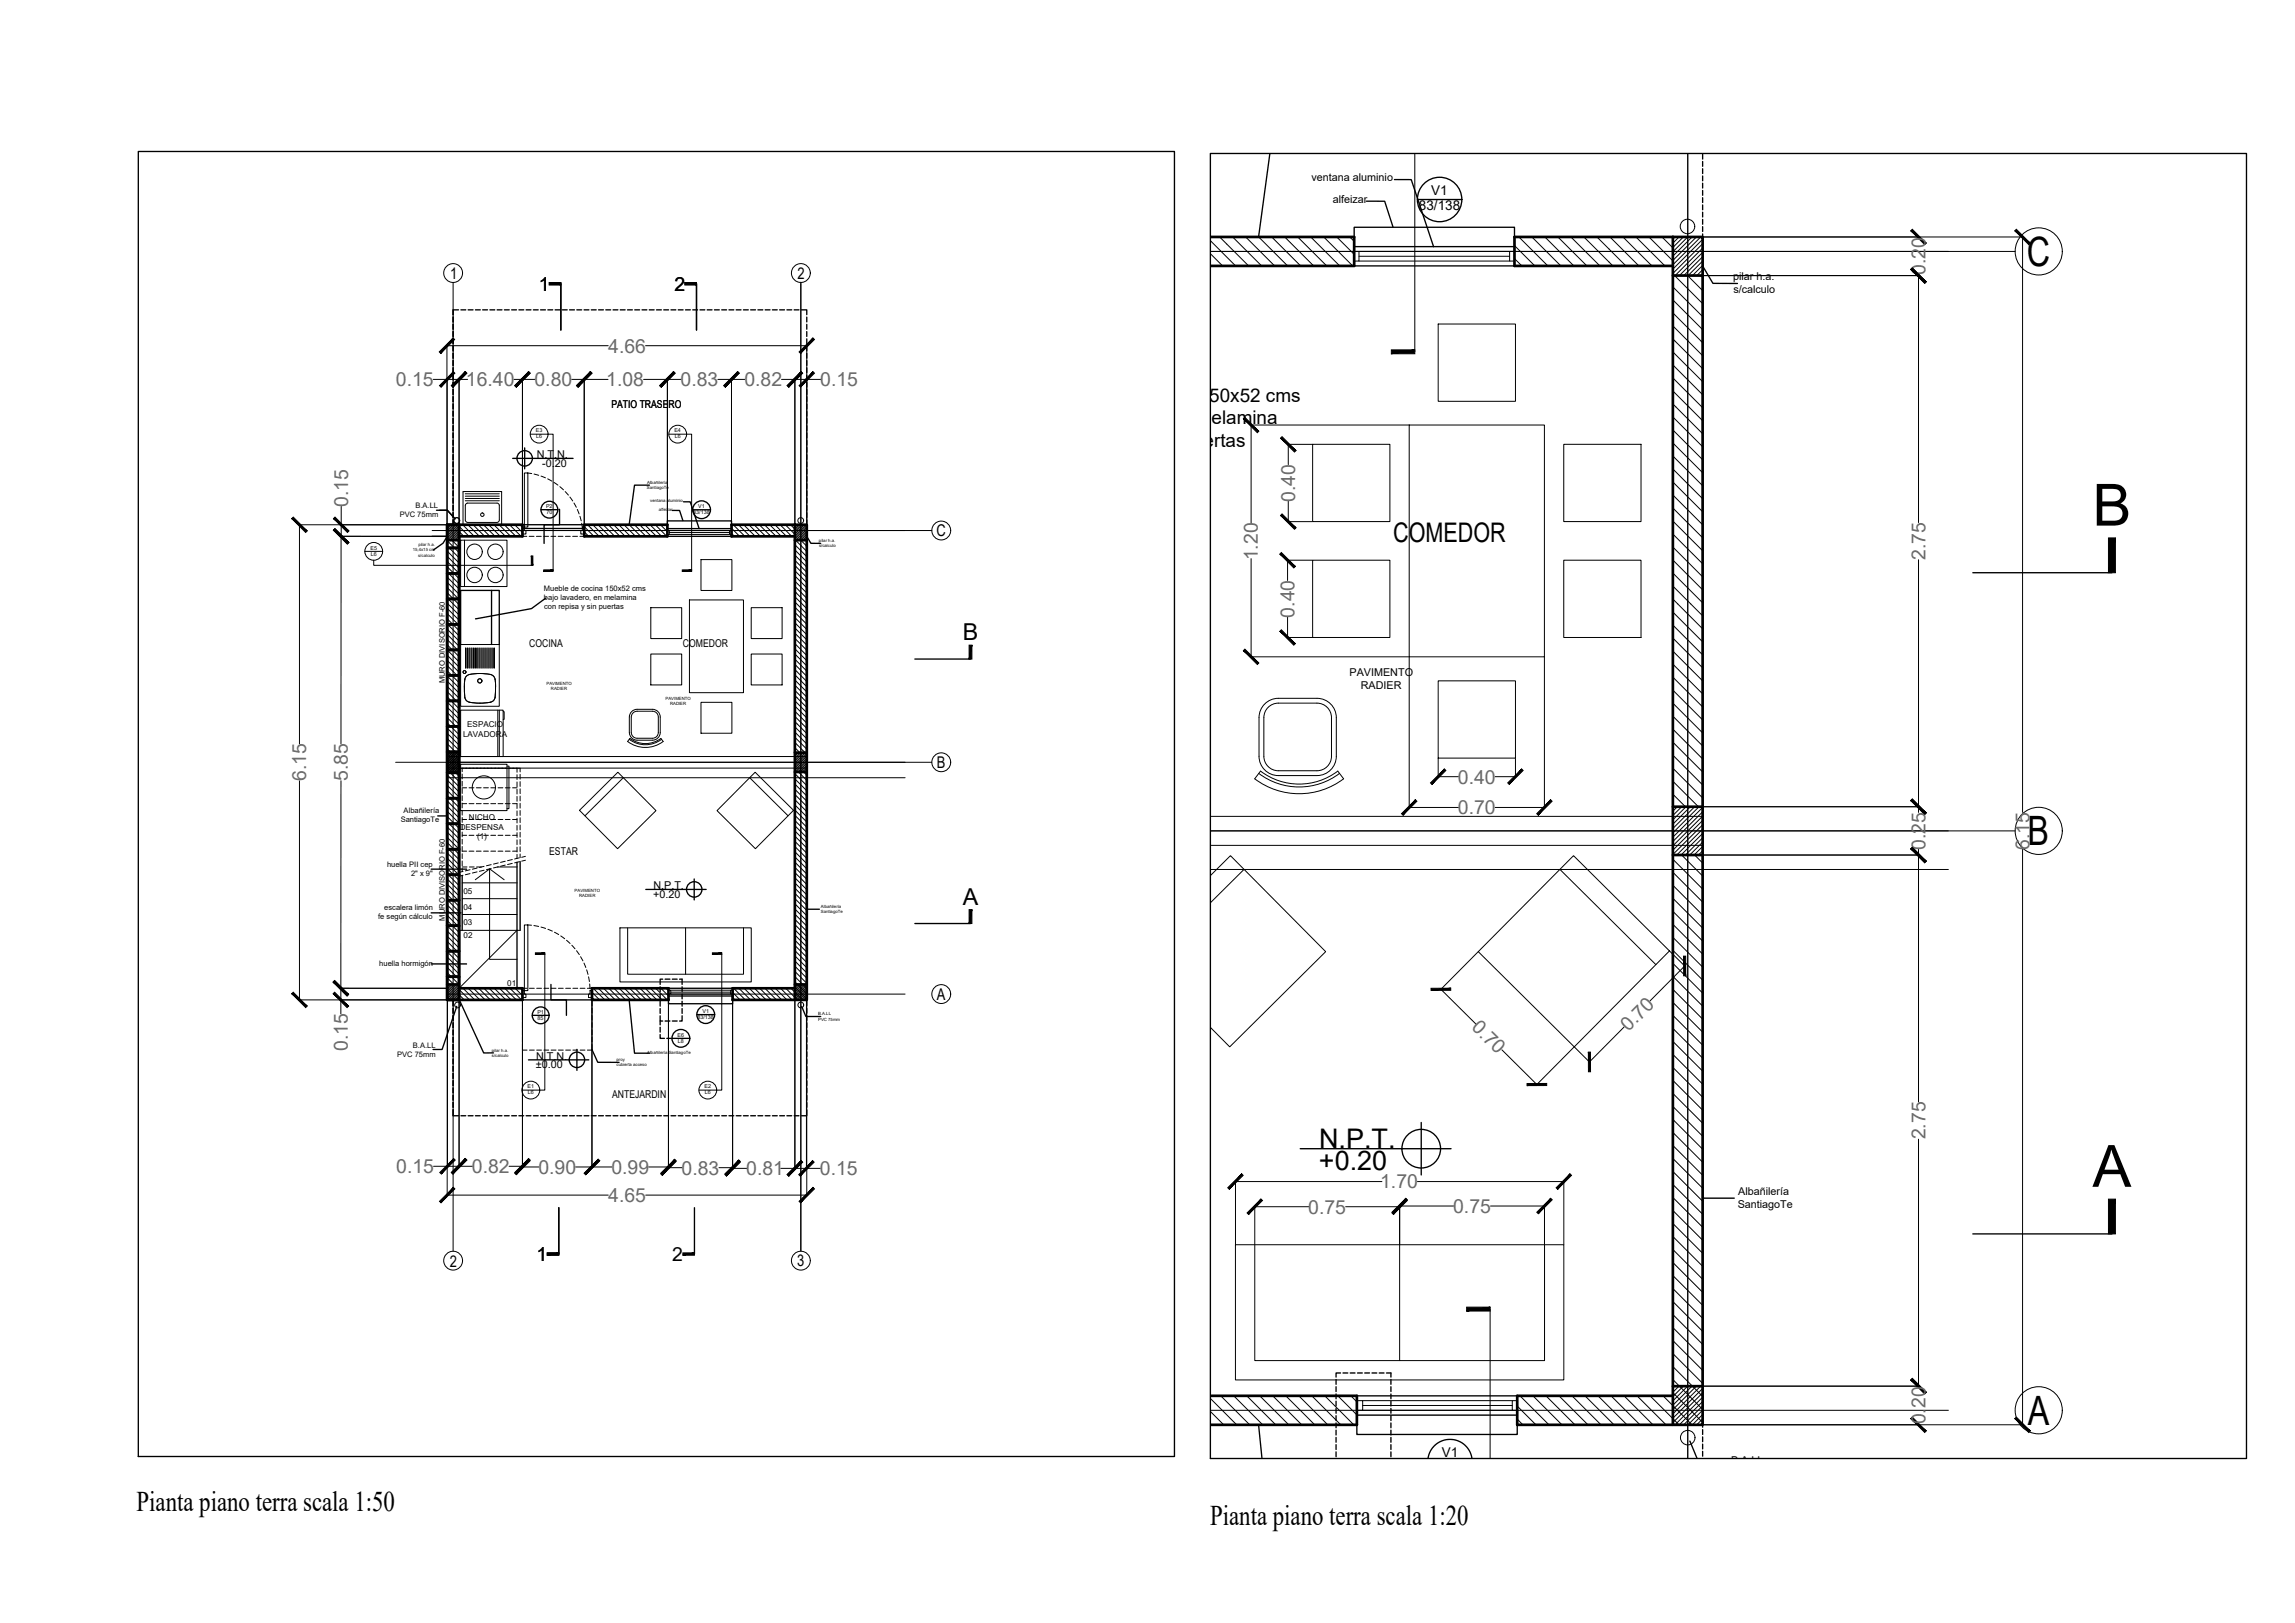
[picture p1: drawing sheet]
<svg xmlns="http://www.w3.org/2000/svg" width="594mm" height="420mm" viewBox="0 0 594 420" stroke-linecap="round" stroke-linejoin="round" font-family="sans-serif">
<defs><g id="words">
<g font-size="15.1">
<text x="541.7" y="136.1">B</text>
<text x="541.7" y="307.2">A</text>
</g>
<g font-size="10.5">
<text x="524.7" y="68.8">C</text>
<text x="524.9" y="218.8">B</text>
<text x="524.9" y="368.9">A</text>
</g>
<g font-size="7.4">
<text x="35.4" y="391.1">Pianta piano terra scala 1:50</text>
<text x="313.3" y="394.8">Pianta piano terra scala 1:20</text>
</g>
<g font-size="7">
<text x="360.6" y="140.4">COMEDOR</text>
<text x="341.5" y="297.2">N.P.T.</text>
<text x="341.4" y="302.9">+0.20</text>
</g>
<g font-size="6">
<text x="249.2" y="165.7">B</text>
<text x="249.2" y="234.2">A</text>
</g>
<g font-size="5" fill="#696969">
<text x="498.4" y="71.2" transform="rotate(-90 498.4 71.2)">0.20</text>
<text x="157.5" y="91.3">4.66</text>
<text x="102.5" y="100">0.15</text>
<text x="120.6" y="100">16.40</text>
<text x="138.4" y="100">0.80</text>
<text x="156.9" y="100">1.08</text>
<text x="176.2" y="100">0.83</text>
<text x="192.7" y="100">0.82</text>
<text x="212.3" y="100">0.15</text>
<text x="90.1" y="131.2" transform="rotate(-90 90.1 131.2)">0.15</text>
<text x="335.3" y="129.9" transform="rotate(-90 335.3 129.9)">0.40</text>
<text x="325.6" y="145.1" transform="rotate(-90 325.6 145.1)">1.20</text>
<text x="498.4" y="145" transform="rotate(-90 498.4 145)">2.75</text>
<text x="335.1" y="159.9" transform="rotate(-90 335.1 159.9)">0.40</text>
<text x="79.3" y="202.2" transform="rotate(-90 79.3 202.2)">6.15</text>
<text x="90" y="202.2" transform="rotate(-90 90 202.2)">5.85</text>
<text x="377.4" y="202.8">0.40</text>
<text x="377.4" y="210.8">0.70</text>
<text x="498.4" y="220" transform="rotate(-90 498.4 220)">0.25</text>
<text x="525.3" y="220" transform="rotate(-90 525.3 220)">6.15</text>
<text x="380.7" y="266.2" transform="rotate(45 380.7 266.2)">0.70</text>
<text x="421.6" y="267.2" transform="rotate(-45 421.6 267.2)">0.70</text>
<text x="90" y="272.1" transform="rotate(-90 90 272.1)">0.15</text>
<text x="498.4" y="295" transform="rotate(-90 498.4 295)">2.75</text>
<text x="102.6" y="303.7">0.15</text>
<text x="122.2" y="303.7">0.82</text>
<text x="139.4" y="303.9">0.90</text>
<text x="158.2" y="303.9">0.99</text>
<text x="176.5" y="304.1">0.83</text>
<text x="193.2" y="304.2">0.81</text>
<text x="212.2" y="304.2">0.15</text>
<text x="157.5" y="311.2">4.65</text>
<text x="357.3" y="307.7">1.70</text>
<text x="338.7" y="314.2">0.75</text>
<text x="376.2" y="314">0.75</text>
<text x="498.4" y="368.7" transform="rotate(-90 498.4 368.7)">0.20</text>
</g>
<g font-size="5">
<text x="139.4" y="75.2">1</text>
<text x="174.6" y="75.2">2</text>
<text x="138.9" y="326.4">1</text>
<text x="174" y="326.4">2</text>
</g>
<g font-size="4.9">
<text x="270.6" y="104">Mueble de cocina 150x52 cms</text>
<text x="270.7" y="109.8">bajo lavadero, en melamina</text>
<text x="270.8" y="115.7">con repisa y sin puertas</text>
</g>
<g font-size="4.2">
<text x="116.5" y="72.2">1</text>
<text x="206.4" y="72.2">2</text>
<text x="242.4" y="138.8">C</text>
<text x="242.5" y="198.8">B</text>
<text x="242.5" y="258.9">A</text>
<text x="116.4" y="327.9">2</text>
<text x="206.4" y="327.8">3</text>
</g>
<g font-size="3.5">
<text x="370.5" y="50.5">V1</text>
<text x="367.3" y="54.5">83/138</text>
<text x="373.2" y="377.3">V1</text>
</g>
<g font-size="2.8">
<text x="339.5" y="46.9">ventana aluminio</text>
<text x="345" y="52.6">alfeizar</text>
<text x="448.6" y="72.6">pilar h.a.</text>
<text x="448.7" y="75.9">s/calculo</text>
<text x="158.3" y="105.6">PATIO TRASERO</text>
<text x="138.9" y="118.6">N.T.N.</text>
<text x="140.4" y="120.9">-0.20</text>
<text x="137" y="167.5">COCINA</text>
<text x="176.8" y="167.5">COMEDOR</text>
<text x="349.3" y="175">PAVIMENTO</text>
<text x="352.2" y="178.3">RADIER</text>
<text x="142.2" y="221.4">ESTAR</text>
<text x="169.1" y="232.5">+0.20</text>
<text x="169.1" y="230.2">N.P.T.</text>
<text x="138.8" y="274.3">N.T.N.</text>
<text x="138.7" y="276.6">±0.00</text>
<text x="158.4" y="284.2">ANTEJARDIN</text>
<text x="449.9" y="309.4">Albañilería</text>
<text x="449.8" y="312.8">SantiagoTe</text>
<text x="448.1" y="378.9">B.A.LL</text>
</g>
<g font-size="2.1">
<text x="119.9" y="190.8">LAVADORA</text>
<text x="120.9" y="188.3">ESPACIO</text>
<text x="119" y="214.7">DESPENSA</text>
<text x="121.4" y="212.2">NICHO</text>
<text x="123.5" y="217.3">(1)</text>
<text x="120" y="231.4">05</text>
<text x="120" y="239.5">03</text>
<text x="120" y="235.5">04</text>
<text x="120" y="242.8">02</text>
<text x="131.3" y="255.3">01</text>
</g>
<g font-size="2">
<text x="107.5" y="131.6">B.A.LL</text>
<text x="103.5" y="134">PVC 75mm</text>
<text x="140.8" y="152.9">Mueble de cocina 150x52 cms</text>
<text x="140.8" y="155.2">bajo lavadero, en melamina</text>
<text x="140.9" y="157.6">con repisa y sin puertas</text>
<text x="115.2" y="176.9" transform="rotate(-90 115.2 176.9)">MURO DIVISORIO F-60</text>
<text x="103.7" y="212.9">SantiagoTe</text>
<text x="104.5" y="210.5">Albañilería</text>
<text x="100.2" y="224.5">huella PII cep</text>
<text x="106.4" y="226.9">2&quot; x 9&quot;</text>
<text x="97.9" y="238">fe según cálculo</text>
<text x="99.5" y="235.6">escalera limón</text>
<text x="115.2" y="238.3" transform="rotate(-90 115.2 238.3)">MURO DIVISORIO F-60</text>
<text x="98.2" y="250">huella hormigón</text>
<text x="102.8" y="273.6">PVC 75mm</text>
<text x="106.9" y="271.2">B.A.LL</text>
</g>
<g font-size="1.4">
<text x="138.7" y="112">E3</text>
<text x="138.8" y="113.5">L6</text>
<text x="174.6" y="112">E4</text>
<text x="174.6" y="113.5">L6</text>
<text x="141.3" y="131.5">P2</text>
<text x="180.7" y="131.5">V1</text>
<text x="141.4" y="133.1">70</text>
<text x="179.5" y="133.1">83/138</text>
<text x="95.9" y="142.3">E5</text>
<text x="96" y="143.9">L6</text>
<text x="139.1" y="262.4">P1</text>
<text x="139.2" y="264">85</text>
<text x="180.5" y="263.8">83/138</text>
<text x="181.8" y="262.2">V1</text>
<text x="175.4" y="268.4">E6</text>
<text x="175.5" y="269.9">L8</text>
<text x="136.6" y="281.8">E1</text>
<text x="182.4" y="281.8">E2</text>
<text x="136.6" y="283.3">L6</text>
<text x="182.4" y="283.3">L6</text>
</g>
<g font-size="1.1">
<text x="167.5" y="125.2">Albañilería</text>
<text x="167.5" y="126.5">SantiagoTe</text>
<text x="168.3" y="130.1">ventana aluminio</text>
<text x="170.5" y="132.3">alfeizar</text>
<text x="106.8" y="142.7">15,4x15 cm</text>
<text x="108.4" y="141.4">pilar h.a.</text>
<text x="212" y="140.3">pilar h.a.</text>
<text x="212" y="141.7">s/calculo</text>
<text x="108.2" y="144.1">s/calculo</text>
<text x="141.5" y="177.2">PAVIMENTO</text>
<text x="142.6" y="178.6">RADIER</text>
<text x="172.3" y="181.3">PAVIMENTO</text>
<text x="173.4" y="182.6">RADIER</text>
<text x="148.8" y="231">PAVIMENTO</text>
<text x="149.9" y="232.3">RADIER</text>
<text x="212.5" y="236.4">SantiagoTe</text>
<text x="212.5" y="235.1">Albañilería</text>
<text x="211.8" y="262.9">B.A.LL</text>
<text x="211.8" y="264.2">PVC 75mm</text>
<text x="127.3" y="272.4">pilar h.a.</text>
<text x="127.3" y="273.7">s/calculo</text>
<text x="159.6" y="274.7">proy</text>
<text x="167.5" y="272.9">Albañilería SantiagoTe</text>
<text x="159.6" y="276.1">cubierta acceso</text>
</g>
</g></defs>
<!-- layer: A-ANNO-SYMB -->
<g fill="none" stroke="#000" stroke-width=".26">
<path d="M436.9 39.7v337.9M117.3 73.1v250.8M207.3 73v250.8M313.3 65.1h208.3M111.9 137.3h129.3M102.4 197.3h138.8M115.8 198.8h93M115.8 195.8h93M115.8 201.3h118.5M313.3 215.1h208.3M313.3 218.8h127.4M313.3 211.3h127.4"/>
<path d="M313.3 225.1h191.1M115.8 257.3h118.5M313.3 365.1h191.1"/>
<circle cx="117.3" cy="70.7" r="2.44"/>
<circle cx="207.3" cy="70.7" r="2.44"/>
<circle cx="527.7" cy="65.1" r="6.1"/>
<circle cx="243.7" cy="137.3" r="2.44"/>
<circle cx="243.7" cy="197.3" r="2.44"/>
<circle cx="527.7" cy="215.1" r="6.1"/>
<circle cx="243.7" cy="257.3" r="2.44"/>
<circle cx="117.3" cy="326.4" r="2.44"/>
<circle cx="207.3" cy="326.4" r="2.44"/>
<circle cx="527.7" cy="365.1" r="6.1"/>
</g>
<!-- layer: A-WALL-FULL -->
<g fill="none" stroke="#000" stroke-width=".7">
<path d="M313.3 61.3h37.2v7.5h-37.2M433 61.3h7.7v307.6h-7.7zM433 61.3h-41v7.5h41M433 71.3h7.7M115.8 135.8h3v123.1h-3zM115.8 139.8h3M118.8 135.8h16.4v3h-16.4M151.2 135.8h21.6v3h-21.6zM205.8 135.8h3v123.1h-3zM205.8 135.8h-16.4v3h16.4M205.8 139.8h3M115.8 141.8h3"/>
<path d="M115.8 155h3M115.8 148.4h3M115.8 174.8h3M115.8 168.2h3M115.8 161.6h3M115.8 194.6h3M115.8 188h3M115.8 181.4h3M205.8 194.8h3M205.8 199.8h3M115.8 200h3M115.8 206.6h3"/>
<path d="M115.8 213.2h3M115.8 219.9h3M433 208.8h7.7M115.8 226.4h3M115.8 233h3M115.8 239.6h3M433 221.3h7.7M115.8 252.8h3M115.8 246.2h3M115.8 254.9h3M118.8 255.8h16.4v3.1h-16.4M153.2 255.8h19.8v3.1h-19.8z"/>
<path d="M205.8 255.8h-16.2v3.1h16.2M205.8 254.9h3M433 358.9h7.7M313.3 361.4h37.9v7.5h-37.9M433 361.4h-40.3v7.5h40.3"/>
</g>
<!-- layer: A-WALL-FULL-EXTR -->
<path d="M111.9 138.8h3.9" fill="none" stroke="#000" stroke-width=".35"/>
<!-- layer: A-FURN -->
<g fill="none" stroke="#000" stroke-width=".26">
<path d="M372.3 83.9h20v20h-20zM339.8 115h20v20h-20zM364.8 110h35v60h-35zM404.8 115h20v20h-20zM119.2 139.8h12v12h-12zM119.9 127.2l10 .1-.1 8.5h-9.9M120 127.2v8.6M120.2 139.8v12M120.4 128.4h8.9M120.4 127.8h8.9M120.4 129h8.9M120.4 129.6h8.9"/>
<path d="M120.6 130.4l.5-.2 7.8 .1 .4 .5-.1 4.1-.6 .3h-7.8l-.4-.6 .1-3.8zM168.5 157.3h8v8h-8zM178.5 155.3h14v24h-14zM181.5 144.9h8v8h-8zM194.5 157.3h8v8h-8zM339.8 145h20v20h-20zM404.8 145h20v20h-20zM119.2 166.8h10v16h-10zM120.6 167.7v5.3v-5.3M121.1 167.7v5.3v-5.3M121.6 167.7v5.3M122.1 167.7v5.3"/>
<path d="M122.7 167.7v5.3v-5.3M123.2 167.7v5.3v-5.3M123.7 167.7v5.3M124.2 167.7v5.3M124.8 167.7v5.3M125.3 167.7v5.3M125.8 167.7v5.3M126.3 167.7v5.3M126.8 167.7v5.3M127.4 167.7v5.3M127.9 167.7v5.3v-5.3M128.2 175.9v3.5a2.03 2.03 0 0 1-2.3 2.5l-1.1 .1a8.8 8.8 0 0 1-3.9-.5 3.1 3.1 0 0 1-.7-2.6v-1.1a4.2 4.2 0 0 1 .7-2.9 10.3 10.3 0 0 1 6.7 0l.6 1"/>
<path d="M168.5 169.3h8v8h-8zM194.5 169.3h8v8h-8zM372.3 176.3h20v20h-20zM119.2 197.8h12v12h-12zM119.2 183.8h11v12h-11zM128.9 183.8v12M129.3 183.8v12M130.2 184.2h.3v2h-.3M131.2 198.3h.5v11h-.5M181.5 181.8h8v8h-8zM195.5 199.9l9.9 9.9-9.9 9.9-9.9-9.9zM150 209.8l9.9-9.9 9.9 9.9-9.9 9.9z"/>
<path d="M161.3 201.3l-9.9 9.9M194.1 201.3l9.9 9.9M313.3 226.7l5.2-5.2 24.7 24.9-24.9 24.6-5-5M322 225.1l-8.7 8.6M403.8 225.1l24.8 24.6M407.3 221.5l24.9 24.7-24.7 24.8-24.8-24.6zM160.5 240.2h34v14h-34zM162.5 240.2v12h30v-12M177.5 240.2v12M319.8 322.2h85v35h-85zM324.8 322.2v30h75v-30M362.3 322.2v30"/>
<circle cx="436.8" cy="58.6" r="1.88"/>
<circle cx="118.2" cy="134.8" r=".75"/>
<circle cx="124.9" cy="133.2" r=".45"/>
<circle cx="207.3" cy="134.8" r=".75"/>
<circle cx="122.8" cy="142.8" r="2"/>
<circle cx="122.8" cy="148.8" r="2"/>
<circle cx="128.2" cy="142.8" r="2"/>
<circle cx="128.2" cy="148.8" r="2"/>
<circle cx="120.2" cy="174" r=".38"/>
<circle cx="124.2" cy="176.3" r=".55"/>
<circle cx="125.2" cy="203.8" r="3"/>
<circle cx="118.5" cy="260.2" r=".75"/>
<circle cx="207.3" cy="260.2" r=".75"/>
<circle cx="436.9" cy="372.2" r="1.88"/>
</g>
<!-- layer: A-FLOR-OVHD -->
<g fill="none" stroke="#000" stroke-width=".26">
<path d="M135.2 138.8h1.2M137 138.8h1.2M138.9 138.8h1.2M140.7 138.8h1.3M142.6 138.8h1.3M144.5 138.8h1.2M146.4 138.8h1.2M148.2 138.8h1.3M150.1 138.8h1.1M118.9 198.9h15.7v.9M119.6 198.9v.9M133.8 198.9v1"/>
<path d="M119.6 216.2h1.2M119.6 212.1h1.2M119.6 208.1h1.2M119.6 203.9h1.2M119.6 200.4v1.2M119.6 202.3v1.2M119.6 204.1v1.3M119.6 206v1.3M119.6 207.9v1.2M119.6 209.8v1.2M119.6 211.6v1.3M119.6 213.5v1.3"/>
<path d="M119.6 215.4v1.2M119.6 217.3v1.2M119.6 219.1v1.3M121.4 216.2h1.3M121.4 212.1h1.3M121.4 208.1h1.3M121.4 203.9h1.3M123.3 216.2h1.3M123.3 212.1h1.3M123.3 208.1h1.3M123.3 203.9h1.3M125.2 216.2h1.2"/>
<path d="M125.2 212.1h1.2M125.2 208.1h1.2M125.2 203.9h1.2M127 216.2h1.3M127 212.1h1.3M127 208.1h1.3M127 203.9h1.3M128.9 216.2h1.3M128.9 212.1h1.3M128.9 208.1h1.3M128.9 203.9h1.3M130.8 216.2h1.2"/>
<path d="M130.8 212.1h1.2M130.8 208.1h1.2M130.8 203.9h1.2M132.7 208.1h1.1v1.2M132.7 216.2h1.1M132.7 212.1h1.1M132.7 203.9h1.1M133.8 200.6v1.2M133.8 202.4v1.3M133.8 204.3v1.3M133.8 206.2v1.2M133.8 209.9v1.3"/>
<path d="M133.8 211.8v1.3M133.8 213.7v1.2M133.8 215.6v1.2M133.8 217.4v1.3M133.8 219.3v1.2M134.6 200.5v1.2M134.6 202.3v1.3M134.6 204.2v1.3M134.6 206.1v1.2M134.6 208v1.2M134.6 209.8v1.3M134.6 211.7v1.3"/>
<path d="M134.6 213.6v1.2M134.6 215.5v1.2M134.6 217.3v1.3M134.6 219.2v1.3M119.6 224.4h1.3M119.6 220.3h1.2M119.6 221v1.3M119.6 222.9v1.2M119.6 224.8v.9M119.9 226.6l-1 .2M119.9 225.6l-1 .2M121.4 220.3h1.3"/>
<path d="M121.5 224.4h1.3M121.7 226.2l-1.2 .3M121.7 225.2l-1.2 .2M123.3 220.3h1.3M123.4 224.4h1.2M123.5 225.7l-1.2 .3M123.5 224.7l-1.2 .3M125.2 220.3h1.2M125.3 225.3l-1.2 .3M125.3 224.3l-1.2 .3M127 220.3h1.3M127.1 224.8l-1.2 .3"/>
<path d="M127.1 223.8l-1.2 .3M128.9 220.3h1.3M129 224.4l-1.3 .3M129 223.4l-1.3 .3M130.8 224l-1.2 .3M130.8 223l-1.2 .2M130.8 220.3h1.2M132.6 223.5l-1.2 .3M132.6 222.5l-1.2 .3M132.7 220.3h1.1M133.8 221.2v1M134.4 223.1l-1.2 .3"/>
<path d="M134.4 222.1l-1.2 .3M134.6 221.1v.9M136 222.7l-1 .2M136 221.7l-1 .2M135.2 255.8h1.2M135.2 258.9v1.4M137.1 255.8h1.2M138.9 255.8h1.3M140.8 255.8h1.2M142.7 255.8h1.2M144.6 255.8h1.2M146.4 255.8h1.3"/>
<path d="M148.3 255.8h1.2M150.2 255.8h1.2M152 255.8h1.2M153.2 258.9v1.4M135.2 270.3v1.5h1.2M135.2 261v1.2M135.2 262.9v1.2M135.2 264.7v1.3M135.2 266.6v1.2M135.2 268.5v1.2M137.1 271.8h1.2M138.9 271.8h1.3"/>
<path d="M140.8 271.8h1.2M142.7 271.8h1.2M144.6 271.8h1.2M146.4 271.8h1.3M148.3 271.8h1.2M150.2 271.8h1.2M153.2 270.3v1.5h-1.2M153.2 261v1.2M153.2 262.9v1.2M153.2 264.7v1.3M153.2 266.6v1.2M153.2 268.5v1.2"/>
</g>
<!-- layer: A-FLOR-LEVL -->
<g fill="none" stroke="#000" stroke-width=".35">
<path d="M440.7 39.9v1.3M440.7 41.8v1.3M440.7 43.7v1.2M440.7 45.6v1.2M440.7 47.4v1.3M440.7 49.3v1.3M440.7 51.2v1.2M440.7 53.1v1.2M440.7 54.9v1.3M440.7 56.8v1.3M440.7 58.7v1.2M350.5 61.3v-2.5h41.5v2.5"/>
<path d="M350.5 68.8h41.5M350.5 63.8h41.5M440.7 60.6v.7M117.3 80.2v1.3v-1.3h1.4M117.3 82.1v1.2M117.3 84v1.2M117.3 85.8v1.3M117.3 87.7v1.3M117.3 89.6v1.2M117.3 91.5v1.2M117.3 93.3v1.3M117.3 95.2v1.3"/>
<path d="M117.3 97.1v1.2M117.3 99v1.2M119.3 80.2h1.3M121.2 80.2h1.2M123.1 80.2h1.2M124.9 80.2h1.3M126.8 80.2h1.3M128.7 80.2h1.2M130.6 80.2h1.2M132.4 80.2h1.3M134.3 80.2h1.3M136.2 80.2h1.2"/>
<path d="M138.1 80.2h1.2M139.9 80.2h1.3M141.8 80.2h1.3M143.7 80.2h1.2M145.6 80.2h1.2M147.4 80.2h1.3M149.3 80.2h1.3M151.2 80.2h1.2M153.1 80.2h1.2M154.9 80.2h1.3M156.8 80.2h1.3M158.7 80.2h1.2"/>
<path d="M160.6 80.2h1.2M162.4 80.2h1.3M164.3 80.2h1.3M166.2 80.2h1.2M168.1 80.2h1.2M169.9 80.2h1.3M171.8 80.2h1.3M173.7 80.2h1.2M175.6 80.2h1.2M177.4 80.2h1.3M179.3 80.2h1.3M181.2 80.2h1.2"/>
<path d="M183.1 80.2h1.2M184.9 80.2h1.3M186.8 80.2h1.3M188.7 80.2h1.2M190.6 80.2h1.2M192.4 80.2h1.3M194.3 80.2h1.3M196.2 80.2h1.2M198.1 80.2h1.2M199.9 80.2h1.3M201.8 80.2h1.3M203.7 80.2h1.2"/>
<path d="M205.6 80.2h1.2M207.4 80.2h1.4v1.3M208.8 82.1v1.2M208.8 84v1.2M208.8 85.8v1.3M208.8 87.7v1.3M208.8 89.6v1.2M208.8 91.5v1.2M208.8 93.3v1.3M208.8 95.2v1.3M208.8 97.1v1.2M208.8 99v1.2"/>
<path d="M117.3 100.8v1.3M117.3 102.7v1.3M117.3 104.6v1.2M117.3 106.5v1.2M117.3 108.3v1.3M117.3 110.2v1.3M117.3 112.1v1.2M117.3 114v1.2M117.3 115.8v1.3M117.3 117.7v1.3M117.3 119.6v1.2M208.8 100.8v1.3"/>
<path d="M208.8 102.7v1.3M208.8 104.6v1.2M208.8 106.5v1.2M208.8 108.3v1.3M208.8 110.2v1.3M208.8 112.1v1.2M208.8 114v1.2M208.8 115.8v1.3M208.8 117.7v1.3M208.8 119.6v1.2M115.7 135.8v3M117.3 121.5v1.2"/>
<path d="M117.3 123.3v1.3M117.3 125.2v1.3M117.3 127.1v1.2M117.3 129v1.2M117.3 130.8v1.3M117.3 132.7v1.3M117.3 134.6v1.2M135.2 135.8h16M135.2 136.8h16M172.8 135.8v-1h16.6v1M172.8 138.8h16.6M172.8 136.8h16.6"/>
<path d="M208.8 121.5v1.2M208.8 123.3v1.3M208.8 125.2v1.3M208.8 127.1v1.2M208.8 129v1.2M208.8 130.8v1.3M208.8 132.7v1.3M208.8 134.6v1.2M127.2 152.8v14M119.2 166.8v-14h10v14M119.6 226.6v14.2M133.8 223.2v32.6"/>
<path d="M134.6 223v17.8M115.7 255.8v3.1M117.3 258.9v1.5M135.2 258.9h18M173 258.9v.9h16.6v-.9M173 255.8h16.6M173 257.8h16.6M208.8 258.9v1.5M117.3 261v1.3M117.3 262.9v1.3M117.3 264.8v1.2M117.3 266.7v1.2"/>
<path d="M117.3 268.5v1.3M117.3 270.4v1.3M117.3 272.3v1.2M117.3 274.2v1.2M117.3 276v1.3M117.3 277.9v1.3M117.3 279.8v1.2M208.8 261v1.3M208.8 262.9v1.3M208.8 264.8v1.2M208.8 266.7v1.2M208.8 268.5v1.3"/>
<path d="M208.8 270.4v1.3M208.8 272.3v1.2M208.8 274.2v1.2M208.8 276v1.3M208.8 277.9v1.3M208.8 279.8v1.2M117.3 288.8v-1.5v1.5h1.4M117.3 281.7v1.2M117.3 283.5v1.3M117.3 285.4v1.3M119.3 288.8h1.3M121.2 288.8h1.2"/>
<path d="M123.1 288.8h1.2M124.9 288.8h1.3M126.8 288.8h1.3M128.7 288.8h1.2M130.6 288.8h1.2M132.4 288.8h1.3M134.3 288.8h1.3M136.2 288.8h1.2M138.1 288.8h1.2M139.9 288.8h1.3M141.8 288.8h1.3M143.7 288.8h1.2"/>
<path d="M145.6 288.8h1.2M147.4 288.8h1.3M149.3 288.8h1.3M151.2 288.8h1.2M153.1 288.8h1.2M154.9 288.8h1.3M156.8 288.8h1.3M158.7 288.8h1.2M160.6 288.8h1.2M162.4 288.8h1.3M164.3 288.8h1.3M166.2 288.8h1.2"/>
<path d="M168.1 288.8h1.2M169.9 288.8h1.3M171.8 288.8h1.3M173.7 288.8h1.2M175.6 288.8h1.2M177.4 288.8h1.3M179.3 288.8h1.3M181.2 288.8h1.2M183.1 288.8h1.2M184.9 288.8h1.3M186.8 288.8h1.3M188.7 288.8h1.2"/>
<path d="M190.6 288.8h1.2M192.4 288.8h1.3M194.3 288.8h1.3M196.2 288.8h1.2M198.1 288.8h1.2M199.9 288.8h1.3M201.8 288.8h1.3M203.7 288.8h1.2M205.6 288.8h1.2M208.8 287.3v1.5h-1.4M208.8 281.7v1.2M208.8 283.5v1.3"/>
<path d="M208.8 285.4v1.3M351.2 368.9v2.5h41.5v-2.5M351.2 361.4h41.5M351.2 366.3h41.5M440.7 368.9v.6M440.7 370.1v1.3M440.7 372v1.2M440.7 373.8v1.3M440.7 375.7v1.3"/>
</g>
<!-- layer: A-ANNO-NOTE -->
<g fill="none" stroke="#000" stroke-width=".35">
<path d="M366.9 51.7h11.5M145.2 73.4v12M180.3 73.4v12M132.7 118.7h15.6M135.8 115.9v5.5M140 131.9h4.4M144.8 131.8v4h-4v4.9M179.3 132h4.6M510.7 148.3h36M236.8 170.6h14.4M167.2 230.3h15.6M179.7 227.5v5.5"/>
<path d="M236.8 239.1h14.4M142.6 254.9v4h4v4M170.9 255.5v1.2M170.9 257.3v1.3M170.9 259.2v1.3M171.5 253.5h-.6v1.3M172.2 253.5h1.2M174 253.5h1.3M175.9 253.5h.7v1.3M176.6 255.5v1.2M176.6 257.3v1.3M176.6 259.2v1.3"/>
<path d="M136.8 274.4h15.6M137.8 262.9h4.3M149.3 271.7v5.4M170.9 263v1.3h.6M170.9 261.1v1.2M172.2 264.3h1.2M173.9 268.8h4.6M174 264.3h1.3M176.6 263v1.3h-.7M176.6 261.1v1.2M180.4 262.7h4.6M336.6 297.4h39"/>
<path d="M367.9 290.6v13.6M144.6 312.6v12M179.8 312.6v12M510.7 319.4h36M345.8 357.1v1.3M345.8 359v1.2M347 355.4h-1.2v1.1M347.6 355.4h1.3M349.5 355.4h1.3M351.4 355.4h1.2M353.3 355.4h1.2M355.1 355.4h1.3"/>
<path d="M357 355.4h1.3M358.9 355.4h1.2v1.1M360.1 357.1v1.3M360.1 359v1.2M345.8 360.9v1.2M345.8 362.7v1.3M345.8 364.6v1.3M345.8 366.5v1.2M345.8 368.4v1.2M345.8 370.2v1.3M345.8 372.1v1.3M345.8 374v1.2"/>
<path d="M345.8 375.9v1.2M360.1 360.9v1.2M360.1 362.7v1.3M360.1 364.6v1.3M360.1 366.5v1.2M360.1 368.4v1.2M360.1 370.2v1.3M360.1 372.1v1.3M360.1 374v1.2M360.1 375.9v1.2M369.7 377.6a5.7 5.7 0 0 1 5.6-5 5.7 5.7 0 0 1 5.7 5"/>
<circle cx="372.7" cy="51.6" r="5.8"/>
<circle cx="135.8" cy="118.7" r="2"/>
<circle cx="142.2" cy="131.9" r="2.18"/>
<circle cx="181.6" cy="132" r="2.3"/>
<circle cx="179.7" cy="230.2" r="2"/>
<circle cx="140" cy="262.8" r="2.18"/>
<circle cx="149.3" cy="274.4" r="2"/>
<circle cx="176.2" cy="268.8" r="2.3"/>
<circle cx="182.7" cy="262.7" r="2.3"/>
<circle cx="367.9" cy="297.4" r="5"/>
</g>
<g fill="#000" stroke="#000" stroke-width=".26">
<path d="M142.2 73.1h3v.6zM142.2 73.1v.6h3z"/>
<path d="M142.2 73.1h3v.6zM142.2 73.1v.6h3z"/>
<path d="M177.3 73.1h3v.6zM177.3 73.1v.6h3z"/>
<path d="M177.3 73.1h3v.6zM177.3 73.1v.6h3z"/>
<path d="M547.6 139.3v9h-1.8zM545.8 139.3v9l1.8-9z"/>
<path d="M251.6 167v3.6h-.7zM250.9 167v3.6l.7-3.6z"/>
<path d="M251.6 235.5v3.6h-.7zM250.9 235.5v3.6l.7-3.6z"/>
<path d="M547.6 310.4v9h-1.8zM545.8 310.4v9l1.8-9z"/>
<path d="M141.7 324.9h2.9v-.6zM141.7 324.3h2.9l-2.9 .6z"/>
<path d="M141.7 324.9h2.9v-.6zM141.7 324.3h2.9l-2.9 .6z"/>
<path d="M176.8 324.9h3v-.6zM176.8 324.3h3l-3 .6z"/>
</g>
<!-- layer: 0 -->
<g fill="none" stroke="#000" stroke-width=".35">
<path d="M328.7 39.7l-2.9 21.6M353.7 52.1h4.7l2.2 6.6M361 46.5h4.3l5.8 17.3M325.8 61.3h.1M371.1 63.8h.1M440.8 68.9l2.6 4.5h6.4M113 132.1h2.8l2 2.2-2-2.2h-2M115.8 138.8l-1.1 1.8-2.5 1.8M168.1 125.6h-3.9l-1.3 10.2M174 132.1h1.9l.9 2.7M176.9 129.9h1.8l2.3 6.9M208.9 138.9l1 1.8h2.5"/>
<path d="M141.3 154.8l-3.7 2.8-14.5 2.6M113.3 211.2h2.5M111.6 225h9.2M111.6 236.3h7.7M209 235.4h3.1M111.6 249.5h9.2M118.9 258.9l6.3 13.7h2.5M162.9 258.9l1.3 13.8h3.9M118.2 260.5l-3.8 11.2h-2.3M153.3 271.8l1.4 3.2h5.5M170.9 267.8v1h1.1M170.9 264.3v1"/>
<path d="M170.9 265.9v1.3M172.6 268.8h1.1M207.5 260.5l1.1 2.6h3.8M441.1 310.2h7.8M325.8 368.9l.9 8.7M437.4 373.1l1.9 4.5"/>
</g>
<!-- layer: A-WALL-PATT -->
<g fill="none" stroke="#000" stroke-width=".26">
<path d="M313.3 62.3l6.5 6.5M313.3 65.7l3.2 3.1M315.7 61.3l7.5 7.5M319.1 61.3l7.5 7.5M322.4 61.3l7.6 7.5M325.8 61.3l7.5 7.5M329.2 61.3l7.5 7.5M332.6 61.3l7.4 7.5M335.9 61.3l7.5 7.5M339.3 61.3l7.5 7.5M342.7 61.3l7.5 7.5M346 61.3l4.5 4.6"/>
<path d="M349.4 61.3l1.1 1.2M392 66.9l1.9 1.9M392 63.6l5.3 5.2M393.2 61.3l7.5 7.5M396.5 61.3l7.5 7.5M399.9 61.3l7.5 7.5M403.3 61.3l7.5 7.5M406.6 61.3l7.5 7.5M410 61.3l7.5 7.5M413.4 61.3l7.5 7.5M416.7 61.3l7.5 7.5M420.1 61.3l7.5 7.5"/>
<path d="M423.5 61.3l7.5 7.5M426.8 61.3l6.2 6.2M430.2 61.3l2.8 2.9M433 77.6l7.7 7.7M433 74.3l7.7 7.7M433.5 71.3l7.2 7.3M433.5 61.3l-.5 .5M434.6 61.3l-1.6 1.6M435.8 61.3l-2.8 2.8M436.8 71.3l3.9 3.9M436.9 61.3l-3.9 3.9M438 61.3l-5 5"/>
<path d="M439.1 61.3l-6.1 6.1M440.2 71.3l.5 .6M440.3 61.3l-7.3 7.3M440.7 62l-7.7 7.7M440.7 63.1l-7.7 7.7M440.7 64.2l-7.1 7.1M440.7 65.3l-6 6M440.7 66.5l-4.8 4.8M440.7 67.6l-3.7 3.7M440.7 68.7l-2.6 2.6M440.7 69.8l-1.5 1.5M440.7 71l-.4 .3"/>
<path d="M433 97.8l7.7 7.7M433 94.5l7.7 7.7M433 91.1l7.7 7.7M433 87.7l7.7 7.7M433 84.4l7.7 7.7M433 81l7.7 7.7M433 118.1l7.7 7.6M433 114.7l7.7 7.7M433 111.3l7.7 7.7M433 107.9l7.7 7.7M433 104.6l7.7 7.7M433 101.2l7.7 7.7"/>
<path d="M115.8 140l3 3M115.9 135.8l-.1 .2M116.4 135.8l-.6 .7M116.8 135.8l-1 1.1M117 139.8l1.8 1.9M117.3 135.8l-1.5 1.6M117.7 135.8l-1.9 2M118.2 135.8l-2.4 2.5M118.3 139.8l.5 .6M118.6 135.8l-2.8 2.9M118.8 136.1l-3 3.1M118.8 136.5l-3 3.1"/>
<path d="M118.8 137l-2.8 2.8M118.8 137.4l-2.4 2.4M118.8 137.9l-1.9 1.9M118.8 138.3l-1.5 1.5M118.8 138.8l-1 1M118.8 137.6l1.3 1.2M118.8 136.3l2.6 2.5M118.8 139.2l-.6 .6M118.8 139.7l-.1 .1M119.8 135.8l3 3M121.1 135.8l3 3M122.5 135.8l3 3"/>
<path d="M123.8 135.8l3 3M125.2 135.8l3 3M126.5 135.8l3 3M127.8 135.8l3 3M129.2 135.8l3 3M130.5 135.8l3 3M131.9 135.8l3 3M133.2 135.8l2 2.1M134.6 135.8l.6 .7M151.2 136.3l2.6 2.5M151.2 137.7l1.2 1.1M152.1 135.8l3 3"/>
<path d="M153.4 135.8l3 3M154.8 135.8l3 3M156.1 135.8l3 3M157.5 135.8l3 3M158.8 135.8l3 3M160.2 135.8l3 3M161.5 135.8l3 3M162.9 135.8l3 3M164.2 135.8l3 3M165.6 135.8l3 3M166.9 135.8l3 3M168.3 135.8l3 3"/>
<path d="M169.6 135.8l3 3M170.9 135.8l1.9 1.9M172.3 135.8l.5 .5M189.4 138.1l.7 .7M189.4 136.7l2.1 2.1M189.8 135.8l3 3M191.2 135.8l3 3M192.5 135.8l3 3M193.9 135.8l3 3M195.2 135.8l3 3M196.6 135.8l2.9 3M197.9 135.8l3 3"/>
<path d="M199.2 135.8l3 3M200.6 135.8l3 3M201.9 135.8l3 3M203.3 135.8l2.5 2.5 2.4-2.5M204.6 135.8l1.2 1.2M205.9 139.8l2.9 3M205.9 135.8l-.1 .2M206.4 135.8l-.6 .7M206.8 135.8l-1 1.1M207.3 139.8l1.5 1.6M207.3 135.8l-1.5 1.6M207.7 135.8l-1.9 2"/>
<path d="M208.6 139.8l.2 .3M208.6 135.8l-2.8 2.9M208.8 136.1l-3 3.1M208.8 136.5l-3 3.1M208.8 137l-2.8 2.8M208.8 137.4l-2.4 2.4M208.8 137.9l-1.9 1.9M208.8 138.3l-1.5 1.5M208.8 138.8l-1 1M208.8 139.2l-.6 .6M208.8 139.7l-.1 .1M433 138.3l7.7 7.6"/>
<path d="M433 134.9l7.7 7.7M433 131.5l7.7 7.7M433 128.1l7.7 7.8M433 124.8l7.7 7.7M433 121.4l7.7 7.7M115.8 158.8l3 3.1M115.8 154.8l3 3.1M115.8 153.4l3 3.1M115.8 152.1l3 3.1M115.8 148.1l3 3M115.8 146.7l3 3.1M115.8 141.3l3 3.1"/>
<path d="M115.8 157.5l3 3.1M115.8 156.1l3 3.1M115.8 150.8l3 3M115.8 149.4l3 3.1M115.8 145.4l3 3M115.8 144l3 3.1M115.8 142.7l3 3M205.8 159.9l3 3.1M205.8 158.5l3 3.1M205.8 157.2l3 3.1M205.8 155.8l3 3.1M205.8 154.5l3 3.1"/>
<path d="M205.8 153.1l3 3.1M205.8 151.8l3 3.1M205.8 150.4l3 3.1M205.8 149.1l3 3.1M205.8 147.7l3 3.1M205.8 146.4l3 3.1M205.8 145.1l3 3M205.8 143.7l3 3.1M205.8 142.4l3 3M205.8 141l3 3.1M433 141.6l7.7 7.7M433 158.5l7.7 7.7"/>
<path d="M433 155.1l7.7 7.7M433 151.7l7.7 7.7M433 148.4l7.7 7.7M433 145l7.7 7.7M115.8 179l3 3.1M115.8 173.7l3 3M115.8 172.3l3 3.1M115.8 166.9l3 3.1M115.8 165.6l3 3M115.8 161.5l3 3.1M115.8 160.2l3 3.1M115.8 177.7l3 3.1"/>
<path d="M115.8 176.3l3 3.1M115.8 175l3 3.1M115.8 171l3 3M115.8 169.6l3 3.1M115.8 168.3l3 3M115.8 164.2l3 3.1M115.8 162.9l3 3.1M205.8 168l3 3M205.8 166.6l3 3.1M205.8 165.3l3 3M205.8 163.9l3 3.1M205.8 162.6l3 3"/>
<path d="M205.8 161.2l3 3.1M205.8 178.7l3 3.1M205.8 177.4l3 3.1M205.8 176l3 3.1M205.8 174.7l3 3.1M205.8 173.3l3 3.1M205.8 172l3 3.1M205.8 170.6l3 3.1M205.8 169.3l3 3.1M433 178.7l7.7 7.7M433 175.3l7.7 7.7M433 171.9l7.7 7.7"/>
<path d="M433 168.6l7.7 7.7M433 165.2l7.7 7.7M433 161.8l7.7 7.7M115.8 187.1l3 3.1M115.8 185.8l3 3.1M115.8 180.4l3 3.1M115.8 193.9l.8 .7M115.8 192.5l2.1 2.1M115.8 191.2l3 3M115.8 189.8l3 3.1M115.8 188.5l3 3.1M115.8 184.4l3 3.1"/>
<path d="M115.8 183.1l3 3.1M115.8 181.7l3 3.1M116 194.6l-.2 .3M116.4 194.6l-.6 .7M116.9 194.6l-1.1 1.2M117.3 194.6l-1.5 1.6M117.8 194.6l-2 2.1M118.2 194.6l-2.4 2.5M118.7 194.6l-2.9 3M118.8 194.9l-3 3.1M118.8 195.4l-3 3.1M118.8 195.8l-3 3.1"/>
<path d="M118.8 196.3l-3 3.1M118.8 196.7l-3 3.1M118.8 197.2l-2.8 2.8M118.8 197.6l-2.4 2.4M118.8 198.1l-1.9 1.9M118.8 198.5l-1.5 1.5M118.8 199l-1.1 1M118.8 199.4l-.6 .6M118.8 199.9l-.2 .1M205.8 193.6l1.3 1.2M205.8 192.2l2.6 2.6M205.8 190.9l3 3"/>
<path d="M205.8 189.5l3 3.1M205.8 188.2l3 3M205.8 186.8l3 3.1M205.8 185.5l3 3M205.8 184.1l3 3.1M205.8 182.8l3 3.1M205.8 181.4l3 3.1M205.8 180.1l3 3.1M205.8 194.8v.1M206.2 194.8l-.4 .5M206.7 199.8l2.1 2.2M206.7 194.8l-.9 1"/>
<path d="M207.1 194.8l-1.3 1.4M207.6 194.8l-1.8 1.9M208 199.8l.8 .9M208 194.8l-2.2 2.3M208.5 194.8l-2.7 2.8M208.8 194.9l-3 3.1M208.8 195.4l-3 3.1M208.8 195.8l-3 3.1M208.8 196.3l-3 3.1M208.8 196.7l-3 3.1M208.8 197.2l-2.6 2.6M208.8 197.6l-2.2 2.2"/>
<path d="M208.8 198.1l-1.7 1.7M208.8 198.5l-1.3 1.3M208.8 199l-.8 .8M208.8 199.4l-.4 .4M433 198.9l7.7 7.7M433 195.5l7.7 7.7M433 192.1l7.7 7.7M433 188.8l7.7 7.7M433 185.4l7.7 7.7M433 182l7.7 7.7M115.8 219.4l3 3.1M115.8 218.1l3 3.1"/>
<path d="M115.8 212.7l3 3.1M115.8 211.4l3 3M115.8 206l3 3.1M115.8 204.6l3 3.1M115.8 216.8l3 3M115.8 215.4l3 3.1M115.8 214.1l3 3M115.8 210l3 3.1M115.8 208.7l3 3.1M115.8 207.3l3 3.1M115.8 203.3l3 3.1M115.8 201.9l3 3.1"/>
<path d="M115.8 200.6l3 3.1M116.6 200l2.2 2.3M117.9 200l.9 1M205.8 205.7l3 3M205.8 204.3l3 3.1M205.8 203l3 3.1M205.8 201.6l3 3.1M205.8 200.3l3 3.1M205.8 219.1l3 3.1M205.8 217.8l3 3.1M205.8 216.5l3 3M205.8 215.1l3 3.1"/>
<path d="M205.8 213.8l3 3M205.8 212.4l3 3.1M205.8 211.1l3 3M205.8 209.7l3 3.1M205.8 208.4l3 3M205.8 207l3 3.1M433 205.6l3.3 3.2M433 202.2l6.6 6.6M433.1 208.8l-.1 .1M434.2 208.8l-1.2 1.2M435.3 208.8l-2.3 2.3M436.4 208.8l-3.4 3.4"/>
<path d="M437.6 208.8l-4.6 4.6M438.7 208.8l-5.7 5.7M439.8 208.8l-6.8 6.8M440.7 209l-7.7 7.7M440.7 210.2l-7.7 7.7M440.7 211.3l-7.7 7.7M440.7 212.4l-7.7 7.7M440.7 213.5l-7.7 7.7M440.7 214.6l-6.7 6.7M440.7 215.8l-5.5 5.5M440.7 216.9l-4.4 4.4M440.7 218l-3.3 3.3"/>
<path d="M440.7 219.1l-2.2 2.2M115.8 238.3l3 3.1M115.8 237l3 3M115.8 232.9l3 3.1M115.8 231.6l3 3.1M115.8 230.2l3 3.1M115.8 226.2l3 3.1M115.8 224.8l3 3.1M115.8 223.5l3 3.1M115.8 239.7l3 3M115.8 235.6l3 3.1M115.8 234.3l3 3"/>
<path d="M115.8 228.9l3 3.1M115.8 227.5l3 3.1M115.8 222.1l3 3.1M115.8 220.8l3 3.1M205.8 239.3l3 3.1M205.8 238l3 3.1M205.8 236.7l3 3M205.8 235.3l3 3.1M205.8 234l3 3M205.8 232.6l3 3.1M205.8 231.3l3 3.1M205.8 229.9l3 3.1"/>
<path d="M205.8 228.6l3 3.1M205.8 227.2l3 3.1M205.8 225.9l3 3.1M205.8 224.5l3 3.1M205.8 223.2l3 3.1M205.8 221.8l3 3.1M205.8 220.5l3 3.1M433 239.3l7.7 7.7M433 235.9l7.7 7.7M433 232.6l7.7 7.6M433 229.2l7.7 7.7M433 225.8l7.7 7.7"/>
<path d="M433 222.4l7.7 7.7M435.3 221.3l5.4 5.5M438.7 221.3l2 2.1M440.7 220.3l-1.1 1M115.8 251.8l3 3.1M115.8 250.4l3 3.1M115.8 245.1l3 3M115.8 243.7l3 3.1M115.8 254.5l.3 .4M115.8 253.1l1.7 1.8M115.8 249.1l3 3.1M115.8 247.7l3 3.1"/>
<path d="M115.8 246.4l3 3.1M115.8 242.4l3 3M115.8 241l3 3.1M115.9 254.9l-.1 .1M116.4 254.9l-.6 .6M116.8 254.9l-1 1M117.3 254.9l-1.5 1.5M117.7 254.9l-1.9 1.9M118.2 254.9l-2.4 2.4M118.6 254.9l-2.8 2.8M118.8 256.2l2.7 2.7M118.8 255.1l-3 3.1"/>
<path d="M118.8 255.5l-3 3.1M118.8 257.5l1.4 1.4M118.8 256l-2.8 2.9M118.8 256.4l-2.4 2.5M118.8 256.9l-1.9 2M118.8 257.3l-1.5 1.6M118.8 257.8l-1 1.1M118.8 258.2l-.6 .7M118.8 258.7l-.1 .2M119.9 255.8l3 3.1M121.2 255.8l3 3.1M122.6 255.8l3 3.1"/>
<path d="M123.9 255.8l3 3.1M125.3 255.8l3 3.1M126.6 255.8l3 3.1M128 255.8l3 3.1M129.3 255.8l3 3.1M130.7 255.8l3 3.1M132 255.8l3 3.1M133.3 255.8l1.9 1.9M134.7 255.8l.5 .6M153.2 256.9l2 2M153.2 258.2l.7 .7M153.6 255.8l3 3.1"/>
<path d="M154.9 255.8l3 3.1M156.2 255.8l3.1 3.1M157.6 255.8l3 3.1M158.9 255.8l3 3.1M160.3 255.8l3 3.1M161.6 255.8l3 3.1M163 255.8l3 3.1M164.3 255.8l3 3.1M165.7 255.8l3 3.1M167 255.8l3 3.1M168.4 255.8l3 3.1M169.7 255.8l3 3.1"/>
<path d="M171.1 255.8l1.9 2M172.4 255.8l.6 .7M189.6 256.9l2 2M189.6 258.3l.6 .6M189.9 255.8l3 3.1M191.3 255.8l3 3.1M192.6 255.8l3 3.1M194 255.8l3 3.1M195.3 255.8l3 3.1M196.7 255.8l3 3.1M198 255.8l3 3.1M199.4 255.8l3 3.1"/>
<path d="M200.7 255.8l3 3.1M202.1 255.8l2.9 3.1M203.4 255.8l3 3.1M204.7 255.8l3 3.1M205.8 254.2l3 3.1M205.8 252.8l3 3.1M205.8 251.5l3 3.1M205.8 250.1l3 3.1M205.8 248.8l3 3.1M205.8 247.4l3 3.1M205.8 246.1l3 3.1M205.8 244.7l3 3.1"/>
<path d="M205.8 243.4l3 3.1M205.8 242l3 3.1M205.8 240.7l3 3.1M205.9 254.9l-.1 .1M206.4 254.9l-.6 .6 3 3.1M206.8 254.9l-1 1M207.3 254.9l-1.5 1.5M207.7 254.9l-1.9 1.9M208.2 254.9l-2.4 2.4M208.6 254.9l-2.8 2.8M208.8 255.1l-3 3.1M208.8 255.5l-3 3.1"/>
<path d="M208.8 256l-2.8 2.9M208.8 256.4l-2.4 2.5M208.8 256.9l-1.9 2M208.8 257.3l-1.5 1.6M208.8 257.8l-1 1.1M208.8 258.2l-.6 .7M208.8 258.7l-.1 .2M433 259.5l7.7 7.7M433 256.1l7.7 7.7M433 252.8l7.7 7.6M433 249.4l7.7 7.7M433 246l7.7 7.7"/>
<path d="M433 242.6l7.7 7.8M433 279.7l7.7 7.7M433 276.3l7.7 7.7M433 273l7.7 7.7M433 269.6l7.7 7.7M433 266.2l7.7 7.7M433 262.9l7.7 7.7M433 299.9l7.7 7.7M433 296.5l7.7 7.7M433 293.2l7.7 7.7M433 289.8l7.7 7.7M433 286.4l7.7 7.7"/>
<path d="M433 283.1l7.7 7.7M433 316.7l7.7 7.7M433 313.4l7.7 7.7M433 310l7.7 7.7M433 306.6l7.7 7.7M433 303.3l7.7 7.7M433 336.9l7.7 7.7M433 333.6l7.7 7.7M433 330.2l7.7 7.7M433 326.8l7.7 7.7M433 323.5l7.7 7.7M433 320.1l7.7 7.7"/>
<path d="M433 357.1l7.7 7.8M433 353.8l7.7 7.7M433 350.4l7.7 7.7M433 347.1l7.7 7.6M433 343.7l7.7 7.7M433 340.3l7.7 7.7M433.5 358.9l-.5 .4M434.6 358.9l-1.6 1.5M435.7 358.9l-2.7 2.6M436.9 358.9l-3.9 3.8M438 358.9l-5 4.9M439.1 358.9l-6.1 6"/>
<path d="M440.2 358.9l-7.2 7.1M440.7 359.5l-7.7 7.6M313.3 362l6.8 6.9M313.3 368.8l.1 .1M313.3 365.4l3.5 3.5M316 361.4l7.5 7.5M319.4 361.4l7.5 7.5M322.7 361.4l7.5 7.5M326.1 361.4l7.5 7.5M329.5 361.4l7.5 7.5M332.8 361.4l7.5 7.5M336.2 361.4l7.5 7.5"/>
<path d="M339.6 361.4l7.5 7.5M342.9 361.4l7.5 7.5M346.3 361.4l4.9 4.9M349.7 361.4l1.5 1.5M392.7 364l4.9 4.9M392.7 367.4l1.5 1.5M393.5 361.4l7.5 7.5M396.8 361.4l7.5 7.5M400.2 361.4l7.5 7.5M403.6 361.4l7.5 7.5M406.9 361.4l7.5 7.5M410.3 361.4l7.5 7.5"/>
<path d="M413.7 361.4l7.5 7.5M417 361.4l7.5 7.5M420.4 361.4l7.5 7.5M423.8 361.4l7.5 7.5M427.1 361.4l7.5 7.5M430.5 361.4l7.5 7.5M433 360.5l7.7 7.7M440.7 360.6l-7.7 7.7M440.7 361.7l-7.1 7.2M440.7 362.8l-6 6.1M440.7 363.9l-4.9 5M440.7 365.1l-3.7 3.8"/>
<path d="M440.7 366.2l-2.6 2.7M440.7 367.3l-1.5 1.6M440.7 368.4l-.4 .5"/>
</g>
<!-- layer: A-GLAZ-FULL -->
<g fill="none" stroke="#000" stroke-width=".26">
<path d="M350.5 65.1h1.3v2.5h-1.3M351.8 66.3h39M351.8 67.6h39M351.8 65.1h39M392 65.1h-1.2v2.5h1.2M172.8 137.3h.5v1h-.5M173.3 137.8h15.6M173.3 138.3h15.6M173.3 137.3h15.6M189.4 137.3h-.5v1h.5M173 256.3h.6v1h-.6M173.6 256.3h15.5"/>
<path d="M173.6 257.3h15.5M173.6 256.9h15.5M189.6 256.3h-.5v1h.5M351.2 362.6h1.5v2.5h-1.5M352.7 362.6h38.8M352.7 365.1h38.8M352.8 363.8h38.7M392.7 362.6h-1.2v2.5h1.2"/>
</g>
<!-- layer: A-DOOR-FULL -->
<g fill="none" stroke="#000" stroke-width=".26">
<path d="M135.2 136.4h.5v.9h.4v.9h-.9zM135.7 122.4h.9v14h-.9zM136.6 122.4l1 .2M138.2 122.7l1.3 .3M140 123.2l1.2 .5M141.8 124l1.1 .6M143.4 124.9l1 .7M144.9 126l1 .8M146.3 127.3l.8 .9M147.5 128.7l.7 1M148.6 130.2l.6 1.1M149.4 131.9l.5 1.1"/>
<path d="M150.1 133.6l.3 1.2M150.6 135.4l.1 1M150.7 136.4h.5v1.8h-.9v-.9h.4zM135.7 239.5h.9v16.9h-.9zM136.6 239.5h1M138.2 239.6l1.2 .2M140 240l1.2 .4M135.2 256.4h.5v.9h.4v.9h-.9zM141.8 240.6l1.2 .4M143.5 241.3l1.1 .6M145.1 242.3l1.1 .7M146.6 243.4l1 .8"/>
<path d="M148 244.7l.8 .9M149.2 246.1l.8 1M150.3 247.7l.6 1.1M151.2 249.3l.4 1.2M151.9 251.1l.3 1.2M152.4 252.9l.2 1.2M152.7 254.7v1.3M152.7 256.4h.5v1.8h-.9v-.9h.4z"/>
</g>
<!-- layer: 0 -->
<path d="M366.2 39.7v51.4M141.9 112.4h1.3v35.3M177.7 112.4h1.3v35.3M96.7 145v1.3h41M141 246.9v35.3h-1.3M186.8 246.9v35.3h-1.3M385.7 338.9v38.7" fill="none" stroke="#000" stroke-width=".26"/>
<!-- layer: A-ANNO-KEYN -->
<g fill="none" stroke="#000" stroke-width=".26">
<path d="M440.8 61.3h82.9M440.8 71.3h56M496.6 61.3v.3M496.6 71.1v64.2M523.6 61.3v149M112.2 98.2h8.8M115.7 89.3v46.5M115.7 89.5h41.7M115.8 98v37.8M118.8 98v37.8M133 98.2h5.5M135.2 98v37.8"/>
<path d="M148 98.2h9.4M151.2 98v37.8M166.6 98.2h9.7M167.1 89.5h41.7M172.8 98v37.8M185.8 98.2h7M189.4 98v37.8M202.3 98.2h10.1M205.8 98v37.8M208.8 89.3v46.5M137.3 112.4h4.6M173.1 112.4h4.6"/>
<path d="M323.7 110h41M323.9 110v25.4M333.3 115h6.4M333.5 115v5.3M77.3 135.9h38.4M77.5 135.9v56.7M88.1 138.8h27.9M88.1 138.8h27.5M88.3 138.8v53.8M88.3 131.1v7.7M333.3 135h6.4M333.5 129.8v5.2"/>
<path d="M94.4 142.7h4.6M323.9 144.6v25.4M333.1 145h6.6M333.3 145v5.3M333.3 159.8v5.2M496.6 144.9v65.4M323.7 170h41M333.1 165h6.6M364.8 170.1v39.1M399.8 170.1v39.1M372.3 196.3v4.9M392.3 196.3v4.9"/>
<path d="M77.5 202.1v56.8M88.3 202.1l-.1 60.3M364.8 209h12.7M372.3 201.1h5.2M387 209h12.8M387 201.1h5.3M440.8 208.8h56M496.6 219.9v65.4M523.6 219.9v148.9M440.8 221.3h56M77.3 258.9h38.3M88 255.8h27.9"/>
<path d="M115.8 258.9v50.7M115.8 258.9v43.2M118.8 258.9v43.2M135.2 258.9v43.4M153.2 258.9v43.4M173 258.9v43.6M189.6 258.9v43.7M205.8 258.9v43.7M208.8 258.9v43.7M208.8 258.9v50.7M373 256.1l9 9M382.6 246.4l-9.7 9.8"/>
<path d="M432.2 246.2l4 4M436.1 250.1l-9 9M388.8 271.8l9 9M407.5 271.1l-9.8 9.8M407.6 271.1l4 3.9M420.4 265.9l-9 9M135.1 282.2h4.6M180.9 282.2h4.6M496.6 294.9v64.2M112.2 301.9h10.1M115.8 309.4h41.6M131.8 301.9h3.4"/>
<path d="M135.2 302.1h4.3M149 302.1h9.4M167.1 309.4h41.7M167.9 302.1h5.1M173 302.3h3.6M186.1 302.3h3.5M189.6 302.5h3.7M202.1 302.5h10.3M319.8 305.7v16.5M319.8 305.9h37.9M324.8 312.2v10M324.8 312.4h14"/>
<path d="M348.3 312.4h14M362.3 312v10.2M362.3 312.2h14M366.9 305.9h37.9M385.8 312.2h14M399.8 312v10.2M404.8 305.7v16.5M440.8 358.8h56M440.8 368.8h82.9M496.6 368.6v.2"/>
<circle cx="139.6" cy="112.4" r="2.3"/>
<circle cx="175.4" cy="112.4" r="2.3"/>
<circle cx="96.7" cy="142.7" r="2.3"/>
<circle cx="137.4" cy="282.2" r="2.3"/>
<circle cx="183.2" cy="282.2" r="2.3"/>
</g>
<g fill="#000" stroke="#000" stroke-width=".26">
<path d="M360.2 91.6h6v-1zM360.2 90.6h6l-6 1z"/>
<path d="M137.5 143.9v2.4h.4zM137.5 143.9h.4v2.4z"/>
<path d="M140.7 147.9h2.5v-.4zM140.7 147.5h2.5l-2.5 .4z"/>
<path d="M176.6 147.9h2.4v-.4zM176.6 147.5h2.4l-2.4 .4z"/>
<path d="M138.6 247.1h2.4v-.4zM138.6 246.7h2.4l-2.4 .4z"/>
<path d="M184.4 247.1h2.4v-.4zM184.4 246.7h2.4l-2.4 .4z"/>
<path d="M379.7 339.4h6v-1zM379.7 338.4h6l-6 1z"/>
</g>
<!-- layer: A-FLOR-STRS -->
<path d="M119.6 236.7h14.2M119.6 232.6h14.2M119.6 228.6h14.2M123 227.7l3.8-2.8 3.7 2.8M126.7 224.9v23.5h7.1M128.8 224.4h5M118.8 240.8h15.8M133.8 240.8l-15 15" fill="none" stroke="#000" stroke-width=".26"/>
<!-- layer: SEDIA1 -->
<path d="M162.5 192a7.6 7.6 0 0 0 9.2 0l-.6-.8a6.6 6.6 0 0 1-8 0l-.6 .8M163.5 184.2l.9-.5 .5-.1h4a1.99 1.99 0 0 1 2 2v4a1.99 1.99 0 0 1-2 2h-4a2.01 2.01 0 0 1-2-2v-4l.1-.5zM327.1 182.6a5 5 0 0 1 3.8-1.8h10a5 5 0 0 1 5 5v10a5 5 0 0 1-5 5h-10a5 5 0 0 1-5-5v-10a5 5 0 0 1 1.2-3.2zM347.8 201.6a19.1 19.1 0 0 1-23 0l1.5-2a16.5 16.5 0 0 0 20 0l1.5 2" fill="none" stroke="#000" stroke-width=".26"/>
<!-- layer: SEDIA2 -->
<path d="M162.9 191.4a6.9 6.9 0 0 0 8.4 0M163.7 184.7l.7-.5 .5-.1h4a1.5 1.5 0 0 1 1.5 1.5v4a1.5 1.5 0 0 1-1.5 1.5h-4a1.51 1.51 0 0 1-1.5-1.5v-4zM328.3 183.1a3.7 3.7 0 0 1 2.6-1.1h10a3.8 3.8 0 0 1 3.8 3.8v10a3.8 3.8 0 0 1-3.8 3.7h-10a3.8 3.8 0 0 1-3.7-3.7v-10a3.7 3.7 0 0 1 1.1-2.7zM325.8 200.2a17.3 17.3 0 0 0 21 0" fill="none" stroke="#000" stroke-width=".26"/>
<!-- layer: A-ELEV-MBE1 -->
<path d="M35.8 39.2h268.2v337.9h-268.2zM313.3 39.7h268.2v337.9h-268.2z" fill="none" stroke="#000" stroke-width=".35"/>
<!-- layer: 0 -->
<g fill="#000" stroke="#000" stroke-width=".26">
<path d="M495 69.4l-.4 .3 4 3.3zM494.6 69.7l4 3.3-.4 .3z"/>
<path d="M494.6 59.7l3.6 3.6 .4-.3zM494.6 59.7l.4-.3 3.6 3.6z"/>
<path d="M494.6 69.7l3.6 3.6 .4-.3zM494.6 69.7l.4-.3 3.6 3.6z"/>
<path d="M521.6 59.7l3.6 3.6 .3-.3zM521.6 59.7l.3-.3 3.6 3.6z"/>
<path d="M116.8 99.8l.4 .4 3.2-4zM120.4 96.2l.4 .4-3.6 3.6z"/>
<path d="M117.3 87.5l-3.2 4 3.6-3.6zM117.3 87.5l-3.2 4-.4-.4z"/>
<path d="M117.4 96.2l-3.3 4 3.6-3.6zM117.4 96.2l-3.3 4-.3-.4z"/>
<path d="M120.4 96.2l-3.2 4 3.6-3.6zM116.8 99.8l3.6-3.6-3.2 4z"/>
<path d="M133.3 99.8l.3 .4 3.2-4zM136.8 96.2l.4 .4-3.6 3.6z"/>
<path d="M136.8 96.2l-3.2 4 3.6-3.6zM136.8 96.2l-3.2 4-.3-.4z"/>
<path d="M149.2 99.8l.4 .4 3.2-4zM152.8 96.2l.4 .4-3.6 3.6z"/>
<path d="M152.8 96.2l-3.2 4 3.6-3.6zM149.2 99.8l3.6-3.6-3.2 4z"/>
<path d="M170.8 99.8l.4 .4 3.2-4zM174.4 96.2l.3 .4-3.5 3.6z"/>
<path d="M174.4 96.2l-3.2 4 3.5-3.6zM170.8 99.8l3.6-3.6-3.2 4z"/>
<path d="M187.4 99.8l.3 .4 3.3-4zM191 96.2l.3 .4-3.6 3.6z"/>
<path d="M191 96.2l-3.3 4 3.6-3.6zM191 96.2l-3.3 4-.3-.4z"/>
<path d="M203.8 99.8l.3 .4 3.3-4zM207.4 96.2l.3 .4-3.6 3.6z"/>
<path d="M206.8 99.8l.4 .4 3.2-4zM210.4 96.2l.4 .4-3.6 3.6z"/>
<path d="M210.4 87.5l-3.6 3.6 .4 .4zM210.4 87.5l.4 .4-3.6 3.6z"/>
<path d="M207.4 96.2l-3.3 4 3.6-3.6zM207.4 96.2l-3.3 4-.3-.4z"/>
<path d="M321.9 108.4l3.6 3.6 .3-.4zM321.9 108.4l.3-.4 3.6 3.6z"/>
<path d="M331.5 113.4l3.6 3.6 .4-.4zM331.5 113.4l.4-.4 3.6 3.6z"/>
<path d="M75.5 134.2l3.6 3.6 .4-.3zM75.5 134.2l.4-.3 3.6 3.6z"/>
<path d="M86.7 136.9l-.4 .3 4 3.3zM86.3 137.2l4 3.3-.4 .3z"/>
<path d="M86.3 134.2l3.6 3.6 .4-.3zM86.3 134.2l.4-.3 3.6 3.6z"/>
<path d="M331.9 133l-.4 .4 4 3.2zM331.5 133.4l4 3.2-.4 .4z"/>
<path d="M86.3 137.2l3.6 3.6 .4-.4zM86.3 137.2l.4-.4 3.6 3.6z"/>
<path d="M331.3 143.4l3.6 3.6 .4-.4zM331.3 143.4l.4-.4 3.6 3.6z"/>
<path d="M322.2 168l-.3 .4 3.9 3.2zM321.9 168.4l3.9 3.2-.3 .4z"/>
<path d="M331.7 163l-.4 .4 4 3.2zM331.3 163.4l4 3.2-.4 .4z"/>
<path d="M373.9 199.1l-3.2 4 3.6-3.6zM373.9 199.1l-3.2 4-.4-.4z"/>
<path d="M366.4 207l-3.2 4 3.6-3.6zM366.4 207l-3.2 4-.4-.4z"/>
<path d="M390.3 202.7l.4 .4 3.2-4zM393.9 199.1l.4 .4-3.6 3.6z"/>
<path d="M397.8 210.6l.4 .4 3.2-4zM401.4 207l.4 .4-3.6 3.6z"/>
<path d="M495 206.9l-.4 .3 4 3.3zM494.6 207.2l4 3.3-.4 .3z"/>
<path d="M495 219.4l-.4 .3 4 3.3zM494.6 219.7l4 3.3-.4 .3z"/>
<path d="M494.6 207.2l3.6 3.6 .4-.3zM494.6 207.2l.4-.3 3.6 3.6z"/>
<path d="M494.6 219.7l3.6 3.6 .4-.3zM494.6 219.7l.4-.3 3.6 3.6z"/>
<path d="M75.5 257.2l4 3.3-3.6-3.6zM75.5 257.2l4 3.3-.4 .3z"/>
<path d="M86.2 254.2l4 3.2-3.6-3.6zM86.2 254.2l4 3.2-.4 .4z"/>
<path d="M86.2 257.2l4 3.3-3.6-3.6zM86.2 257.2l4 3.3-.4 .3z"/>
<path d="M86.2 254.2l3.6 3.6 .4-.3zM86.2 254.2l.4-.3 3.6 3.6z"/>
<path d="M370.4 256.4h5.1v-.6zM370.4 255.8h5.1l-5.1 .6z"/>
<path d="M435.8 247.5v5.1h.6zM435.8 247.5h.5l.1 5.1z"/>
<path d="M411.2 272.4l.5 5.1v-5.1zM411.2 272.4l.5 5.1h-.5z"/>
<path d="M395.3 280.5v.5l5.1-.5zM395.3 281l5.1-.5v.5z"/>
<path d="M120.4 299.9l-3.6 3.6 .4 .4zM120.4 299.9l.4 .4-3.6 3.6z"/>
<path d="M117.4 307.4l-3.3 4 3.6-3.6zM117.4 307.4l-3.3 4-.3-.4z"/>
<path d="M117.5 299.9l-3.3 4 3.6-3.6zM113.8 303.5l3.7-3.6-3.3 4z"/>
<path d="M120.4 299.9l-3.2 4 3.6-3.6zM120.4 299.9l-3.2 4-.4-.4z"/>
<path d="M136.8 299.9l-3.5 3.6 .3 .4zM136.8 299.9l.4 .4-3.6 3.6z"/>
<path d="M136.8 300.1l-3.2 4 3.6-3.6zM136.8 300.1l-3.2 4-.3-.4z"/>
<path d="M151.2 303.7l.4 .4 3.2-4zM154.8 300.1l.4 .4-3.6 3.6z"/>
<path d="M154.8 300.1l-3.2 4 3.6-3.6zM151.2 303.7l3.6-3.6-3.2 4z"/>
<path d="M171 303.7l.4 .4 3.2-4zM174.6 300.1l.4 .4-3.6 3.6z"/>
<path d="M174.6 300.3l-3.2 4 3.6-3.6zM174.6 300.3l-3.2 4-.4-.4z"/>
<path d="M191.2 300.3l-3.6 3.6 .4 .4zM191.2 300.3l.4 .4-3.6 3.6z"/>
<path d="M191.2 300.5l-3.2 4 3.6-3.6zM191.2 300.5l-3.2 4-.4-.4z"/>
<path d="M203.8 304.1l.3 .4 3.3-4zM207.4 300.5l.3 .4-3.6 3.6z"/>
<path d="M210.4 300.5l-3.6 3.6 .3 .4zM210.4 300.5l.3 .4-3.6 3.6z"/>
<path d="M206.8 311l.4 .4 3.2-4zM210.4 307.4l.4 .4-3.6 3.6z"/>
<path d="M207.4 300.5l-3.3 4 3.6-3.6zM207.4 300.5l-3.3 4-.3-.4z"/>
<path d="M321.4 303.9l-3.2 4 3.6-3.6zM321.4 303.9l-3.2 4-.4-.4z"/>
<path d="M326.4 310.4l-3.2 4 3.6-3.6zM322.8 314l3.6-3.6-3.2 4z"/>
<path d="M360.3 314l.4 .4 3.2-4zM363.9 310.4l.4 .4-3.6 3.6z"/>
<path d="M363.9 310.2l-3.2 4 3.6-3.6zM363.9 310.2l-3.2 4-.4-.4z"/>
<path d="M397.8 313.8l.4 .4 3.2-4zM401.4 310.2l.4 .4-3.6 3.6z"/>
<path d="M406.4 303.9l-3.6 3.6 .4 .4zM406.4 303.9l.4 .4-3.6 3.6z"/>
<path d="M495 356.9l-.4 .3 4 3.3zM494.6 357.2l4 3.3-.4 .3z"/>
<path d="M495 366.9l-.4 .3 4 3.3zM494.6 367.2l4 3.3-.4 .3z"/>
<path d="M494.6 357.2l3.6 3.6 .4-.3zM495 356.9l3.6 3.6-4-3.3z"/>
<path d="M521.9 366.9l-.3 .3 3.9 3.3zM521.6 367.2l3.9 3.3-.3 .3z"/>
</g>
<use href="#words"/>
</svg>
